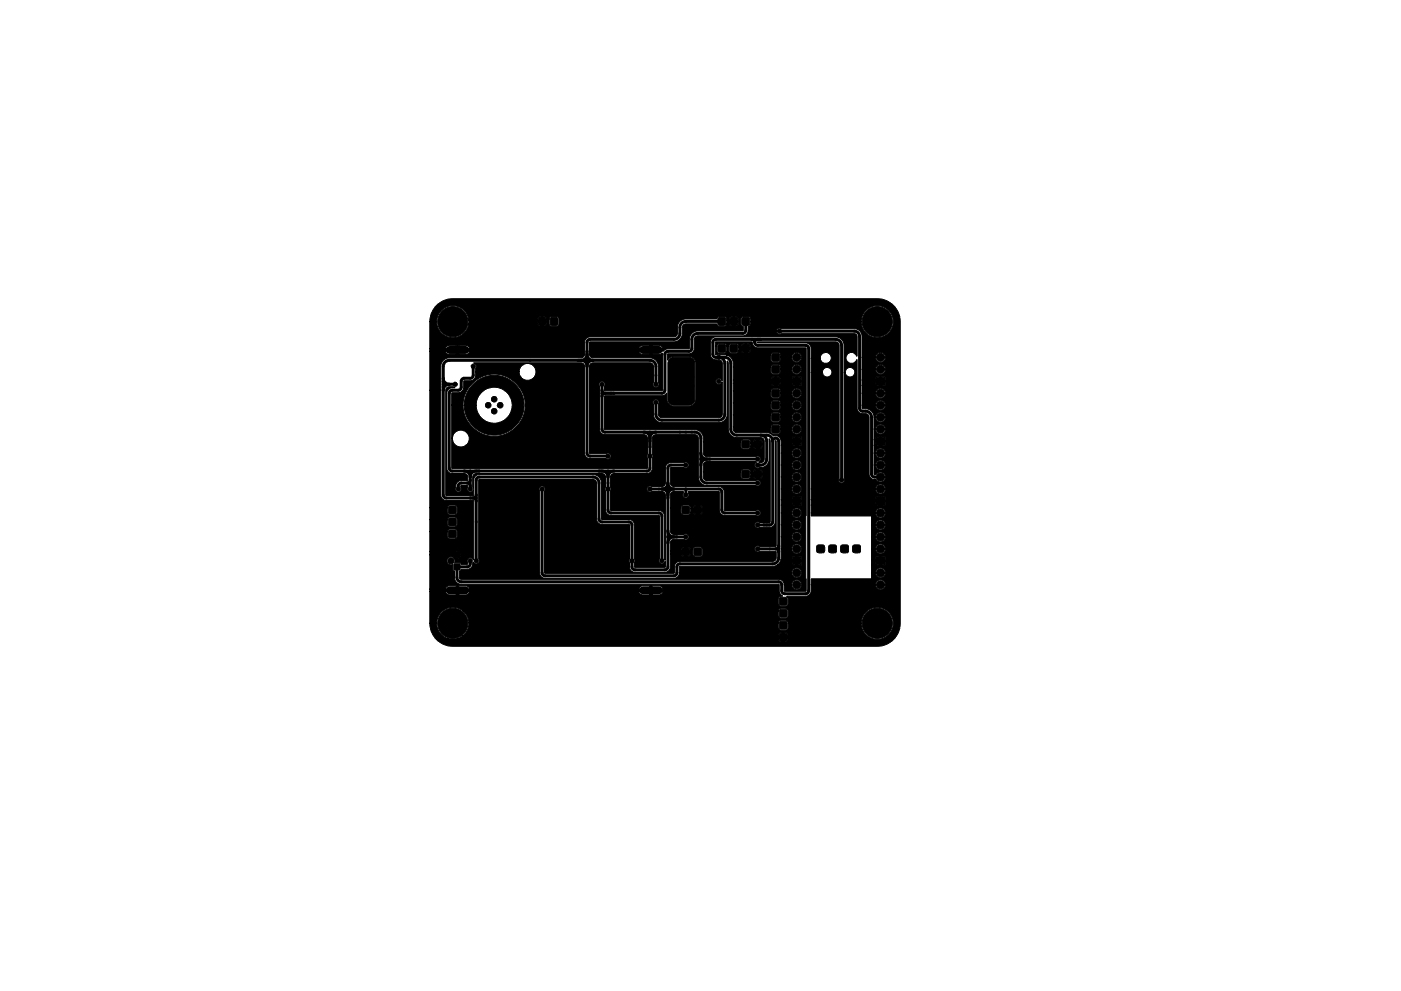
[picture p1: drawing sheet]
<svg xmlns="http://www.w3.org/2000/svg" width="297mm" height="210mm" viewBox="0 0 297 210" stroke-linecap="round" stroke-linejoin="round" font-family="sans-serif">
<g fill="#000" stroke="#000" stroke-width=".21">
<path d="M100.2 81.6a6.3 6.3 0 0 1 9.9 1.1 6.3 6.3 0 0 1-3.4 9.4 6.3 6.3 0 0 1-8.3-5.6v-.5h2.6a3.8 3.8 0 0 0 5.6 3.4 3.8 3.8 0 0 0 .3-6.6 3.8 3.8 0 0 0-5.9 2.8v.4h-2.6a6.1 6.1 0 0 1 1.2-3.6zM114.2 67.5l.3-.2 1.1 .1 .2 .4-.1 1.1-.3 .1h-1.1l-.2-.4zM116.7 67.5l.4-.2 1 .1 .2 .4-.1 1.1-.3 .1h-1.1l-.2-.4zM141.9 76.3l.8-.5h3.3a1.27 1.27 0 0 1 1.3 1.3v7.6a1.27 1.27 0 0 1-1.3 1.3h-3.1a1.27 1.27 0 0 1-1.3-1.3v-7.6zM152.3 73.2l.3-.1h1.1l.2 .4-.1 1.1-.3 .2-1.1-.1-.2-.4zM152.3 67.5l.3-.2 1.1 .1 .2 .4-.1 1.1-.3 .1h-1.1l-.2-.4zM154.8 73.2l.4-.1h1l.2 .4-.1 1.1-.3 .2-1.1-.1-.2-.4zM154.8 67.5l.4-.2 1 .1 .2 .4-.1 1.1-.3 .1h-1.1l-.2-.4zM157.3 73.2l.4-.1h1.1l.2 .4-.1 1.1-.4 .2-1.1-.1-.1-.4zM157.3 67.5l.4-.2 1.1 .1 .2 .4-.1 1.1-.4 .1h-1.1l-.1-.4zM101.5 101.8l24.3-.1a.74 .74 0 0 1 .7 .8v7.6a1.15 1.15 0 0 0 1 1.2h6v7.3l-.2 .4 .2 1.2a1.15 1.15 0 0 0 1 1.2h6.5a1.15 1.15 0 0 0 1.1-1.1v-2.7h2.3l.2 .3 .3 .2h1.1l.4-.5v-.3h-.7v.8h-.5l-.1-.8h-.6l-.1 .3h-2.3v-.8h4.3v-.2h.5v1l.4 .5h1.3l.4-.5v-1.2l-.5-.4-1.2 .1-.4 .5h-.5l-.3-.4-.4-.1v.7h-.5l-.1-.7-.5 .2-.2 .5h-2.3v-1.6a.75 .75 0 0 1 .8-.8h2.1a.65 .65 0 0 0 .9-.1 .65 .65 0 0 0 0-.8 .65 .65 0 0 0-.9-.1h-2.1a.74 .74 0 0 1-.8-.8v-4.9h2.3v1.2l.5 .3h1.2l.4-.5h.5l.4 .5h1.1l.4-.3v-.4h-.7v.7h-.5v-.7h-.7v.2h-.5v-.8h2.4v-.2l-.2-.4-.5-.1v.7h-.5v-.7h-.2l-.5 .3v.4h-.5l-.2-.5-.4-.3-1.2 .1-.3 .5h-2.3v-2.7a.75 .75 0 0 1 .8-.7h1.9v.6a.65 .65 0 0 0 .8 .8 .65 .65 0 0 0 .3-1.1l.1-.3h6.5v3.9a1.15 1.15 0 0 0 1 1.1l6.8 .1a.65 .65 0 0 0 .8-.2 .65 .65 0 0 0 0-.8 .65 .65 0 0 0-.9-.1h-6.6v-3.9a1.14 1.14 0 0 0-1.1-1.2h-9.6a.74 .74 0 0 1-.8-.7l.1-3.3h2.8a.65 .65 0 0 0 .9-.1 .65 .65 0 0 0 0-.9 .65 .65 0 0 0-.9 0h-2.8a1.16 1.16 0 0 0-1.1 1v3.3a.75 .75 0 0 1-.8 .7h-2.1a.65 .65 0 0 0-.9 .1 .65 .65 0 0 0 0 .9 .65 .65 0 0 0 .9 .1h2.2a.75 .75 0 0 1 .7 .8l-.1 13.8-.1-.3v-9.1a1.15 1.15 0 0 0-1.1-1.2h-10.3l-.1-4.1 .2-.4-.2-.5v-2.1a.74 .74 0 0 1 .8-.7h7a1.15 1.15 0 0 0 1.1-1.1v-2.2l.1-.4-.1-.4v-3.4l.3-.7 .5-.1h8.4l.4 .2 .2 .5v8.3a1.78 1.78 0 0 0 1.7 1.8h10.5a.65 .65 0 0 0 .8-.1 .65 .65 0 0 0 0-.9 .65 .65 0 0 0-.9 0h-10.4a.74 .74 0 0 1-.7-.8v-1.1h8v1.2l.5 .3h1.2l.4-.6h.5l.1 .4 .4 .2 1-.1 .4-.4v-.3h-.7v.7h-.5v-.7h-.7v.2h-.5v-.7h2.4v-.4l-.4-.3h-.3v.7h-.5v-.7l-.6 .2-.1 .5h-.5a.64 .64 0 0 0-.6-.8l-1.2 .1-.3 .5h-8v-1.6a.75 .75 0 0 1 .8-.6l10.5 .1a.68 .68 0 0 0-.3 1 .68 .68 0 0 0 1 .2 1.8 1.8 0 0 0 2-1.7v-4.4l.2 .5v17.2h-2.3a.65 .65 0 0 0-.8 .2 .65 .65 0 0 0 0 .8 .65 .65 0 0 0 .9 .1h2.1a1.15 1.15 0 0 0 1.1-1.1v-17.2l.2-.1 .1 .1v22.2l-3.6 .1a.65 .65 0 0 0-.8 .1 .65 .65 0 0 0 0 .9 .65 .65 0 0 0 .9 .1h3.4l.1 1.5a.74 .74 0 0 1-.8 .6h-19.7a1.16 1.16 0 0 0-1.1 1.1v1.4l-.2 .1-27.3-.1v-17.4a.65 .65 0 0 0-.1-.9 .65 .65 0 0 0-.9 0 .65 .65 0 0 0-.1 .9v17.3a1.15 1.15 0 0 0 1.1 1.2h27.4a1.15 1.15 0 0 0 1.1-1.1l23.9-.1a1.05 1.05 0 0 0 1.5 1 1.05 1.05 0 0 0 .2-1.8 1.05 1.05 0 0 0-1.7 .6v.2h-23.9v-1.3l.2-.1 19.6 .1 1-.3 5 .1 .1-.8-.7 .1v.7h-.5l-.1-.8-.7 .1v.6h-3.1l.5-.6 .3-.6h4.3l-.1-.7h-.6v.7h-.5l-.1-.7h-.6l-.1 .7h-2.3v-2.3h2.3a1.06 1.06 0 0 0 1.5 1 1.06 1.06 0 0 0 .2-1.8 1.06 1.06 0 0 0-1.7 .6v.2h-2.3v-2.5h2.3a1.05 1.05 0 0 0 1.5 1 1.05 1.05 0 0 0 .1-1.8 1.05 1.05 0 0 0-1.6 .7l-2.3 .1v-2.5h2.3a1.06 1.06 0 0 0 1.6 .9l.4-.7a1.06 1.06 0 0 0-.9-1.3 1.06 1.06 0 0 0-1.1 1.1h-2.3v-2.6h2.3a1.05 1.05 0 0 0 1.5 1 1.05 1.05 0 0 0 .1-1.8 1.05 1.05 0 0 0-1.6 .8h-2.3v-1.6h4.3v-.7l-.7 .1v.7h-.5l-.1-.8-.7 .1v.6h-2.3v-1.2h4.3l-.1-.7h-.6v.7h-.5l-.1-.7h-.6l-.1 .7h-2.3v-2.3h2.3a1.05 1.05 0 0 0 1.4 1.1 1.05 1.05 0 0 0 .2-1.8 1.05 1.05 0 0 0-1.6 .6v.1h-2.3v-2.5h2.3a1.06 1.06 0 0 0 1.6 .9l.4-.7a1.06 1.06 0 0 0-.9-1.2 1.06 1.06 0 0 0-1.1 1h-2.3v-2.5h2.3a1.06 1.06 0 0 0 .9 1 1.06 1.06 0 0 0 1.1-.8 1.05 1.05 0 0 0-.9-1.3 1.05 1.05 0 0 0-1.1 1.1h-2.3v-2.6h2.3a1.06 1.06 0 0 0 1.5 1 1.06 1.06 0 0 0 .2-1.8 1.06 1.06 0 0 0-1.7 .6v.2h-2.3v-1.6l4.2 .1 .1-.7h-.7v.7h-.5l-.1-.8-.7 .1v.6h-2.3v-1.2h4.3v-.6l-.7-.1v.7h-.5l-.1-.7h-.6l-.1 .7h-2.3a1.15 1.15 0 0 0-1.1-.9l-.5 .1-.5-.4-.7-.3h-6.6a.75 .75 0 0 1-.7-.7v-.5h7.9l.1 1.3 .4 .2h1.1l.5-.4v-.7l2.4 .1a1.05 1.05 0 0 0 1.5 .9 1.05 1.05 0 0 0 .2-1.8 1.05 1.05 0 0 0-1.7 .6v.2h-2.4v-.6l-.5-.4h-1.2l-.4 .6h-7.9v-2.6h7.9l.1 1.2 .5 .4 1.3-.2 .2-.4v-.5h2.4a1.06 1.06 0 0 0 1.5 1 1.06 1.06 0 0 0 .2-1.8 1.06 1.06 0 0 0-1.7 .6v.2h-2.4v-.7l-.5-.3h-1.2l-.4 .5h-7.9v-2.5h7.9l.1 1.1 .5 .4 1.3-.1 .2-.4v-.5h2.4a1.05 1.05 0 0 0 1.4 1 1.05 1.05 0 0 0 .2-1.8 1.05 1.05 0 0 0-1.6 .7l-2.4 .1v-.7l-.5-.4-1.2 .1-.4 .5h-7.9v-2.6h7.9l.1 1.2 .5 .4 1.3-.1 .2-.4v-.6h2.4a1.06 1.06 0 0 0 1.5 1 1.06 1.06 0 0 0 .2-1.8 1.06 1.06 0 0 0-1.7 .6v.2h-2.4v-.6l-.5-.4h-1.2l-.4 .5h-7.9v-1.5h8l.1 .3 .4 .2 1.2-.1 4.6 .1 .1-.1v-.7l-.7 .1v.7h-.5l-.1-.8-.7 .1v.6h-2.7l.2-.6-.7-.1v.8h-.5v-.8h-.7v.3h-8v-.8h14.4l-.1-.7h-.6v.7h-.5l-.1-.7h-.6l-.1 .7h-2.5v-.4l-.5-.3h-.2v.7h-.5v-.7l-.6 .2-.1 .5h-8v-2.7h7.9l.1 1.1 .5 .4 1.3-.1 .2-.4v-.6l2.4 .1a1.06 1.06 0 0 0 1.5 .9 1.06 1.06 0 0 0 .2-1.8 1.06 1.06 0 0 0-1.7 .6v.2h-2.4v-.6l-.5-.4h-1.2l-.4 .6h-7.9v-.8a1.78 1.78 0 0 0-1.5-1.8h9.4l.1 1.2 .5 .4 1.3-.2 .2-.4v-.5h2.4a1.06 1.06 0 0 0 1.6 .9l.4-.7a1.06 1.06 0 0 0-.9-1.2 1.06 1.06 0 0 0-1.1 1h-2.4v-.7l-.5-.3h-1.2l-.4 .5-11.7-.1-.1-1.8h.4v1.2l.5 .4 1.3-.2 .3-.4v-1h.4l.1 1.2 .5 .4 1.2-.1 .3-.5h.5l.5 .5h1.1l.2-.2 .2-.3v-.2h-.7v.7h-.5v-.7h-.7l-.1 .2h-.5v-.8l2.5 .1-.1-.5-.3-.3h-.3v.7h-.5l-.1-.7-.5 .2-.2 .5h-.5l-.1-.5-.4-.2h-1.2l-.4 .5h-.4l-.1-.3-.4-.2h-1.1l-.4 .2-.1 .3h-.4l.1-.9h7.6l.2 .1a1.17 1.17 0 0 0 1 1.2l10.4 .1v51.5h-4.6v-1.3h1.6a1.05 1.05 0 0 0 1.5 .9 1.05 1.05 0 0 0 .2-1.8 1.05 1.05 0 0 0-1.7 .7v.2h-1.6l-.1-.2a1.15 1.15 0 0 0-1-1h-67.6l-.2-.3v-1.5h.3l.1-.3h1.3a1.15 1.15 0 0 0 1.1-1.1v-.3l.2-.1a.65 .65 0 0 0 .9 .3 .65 .65 0 0 0 .2-.9zM163.7 75.1l.3-.1h1.1l.2 .4-.1 1.1-.3 .2-1.1-.1-.2-.4z"/>
<path d="M163.7 77.7l.3-.2 1.1 .1 .2 .3-.1 1.1-.3 .2-1.1-.1-.2-.3zM92.6 64.8a4.9 4.9 0 0 1 3.4-1.4h90.3a4.9 4.9 0 0 1 4.6 4.8v64.1a4.9 4.9 0 0 1-4.9 4.8h-90.3a4.8 4.8 0 0 1-2.8-1.1l-.4-.3h72.6l.4 .5h1l.5-.3v-.4l-.7-.1v.8h-.5v-.8h-.7v.3h-72.6l-.2-.3a4.9 4.9 0 0 1-1.2-3.1l1.5-.1a3.4 3.4 0 0 0 1.9 3.1 3.4 3.4 0 0 0 3.6-.4h68.9v-.2l-.2-.4-.5-.1v.7h-.5v-.7h-.2l-.5 .3v.4h-66.9a3.4 3.4 0 0 0 1.2-2.7h65.6v1.1l.6 .4 1.3-.1 .2-.4v-1h15.5a3.4 3.4 0 0 0 5 3.1 3.4 3.4 0 0 0 .3-5.9 3.4 3.4 0 0 0-5.3 2.5v.3h-15.5l-.1-.4-.5-.2h-1.1l-.4 .6h-65.6l-.3-1.4-.9-1.2h66.8v1.2l.6 .4 1.3-.2 .2-.4v-1l-.1-.3-.5-.2h-1.1l-.4 .5h-66.8l-.7-.4a3.4 3.4 0 0 0-4.9 3h-1.5v-6.7h3.3l.3 .5 .5 .2h3.6l.6-.3 .2-.4h35.8l.3 .5 .5 .2h3.5l.5-.1 .4-.6h-2.3v.7h-.6v-.7h-40.4v.7h-.6v-.7h-5.6v-.5h49.5l-.3-.5-.5-.2h-1.5v.7h-.6v-.7h-1.6l-.5 .3-.2 .4h-35.8l-.3-.5-.5-.2h-1.5v.7h-.6v-.7h-1.4l-.5 .1-.4 .6h-3.3v-7.3h5l.1 .4 .3-.4h.7l.4 .4 .1-.4-.1-.3-.4 .3h-.7l-.3-.3-.1 .3h-5v-.7h5.4l.4 .4 .3-.4h-6.1v-4.2h3.7l.1 1.2 .5 .3h1.2l.3-.5v-1.2l-.5-.4-1.2 .1-.4 .5h-3.7v-2.5h3.7l.1 1.1 .5 .4 1.2-.1 .3-.5v-1.1l-.5-.4h-1.2l-.4 .6h-3.7v-2.6h3.7l.1 1.2 .5 .3h1.2l.3-.5v-1.2l-.5-.3h-1.2l-.4 .5h-3.7v-24.9h2.4v22.2a1.15 1.15 0 0 0 1 1.2h5.9v12.4l-.1 .1a.65 .65 0 0 0-1-.3 .65 .65 0 0 0-.1 1l-.2 .3h-1.2l-.2-.3h-1.1l-.1-.6-.2-.4h1l-.3-.3-.4 .3h-.3a.88 .88 0 0 0-1.1 0 .88 .88 0 0 0-.2 1.1 .88 .88 0 0 0 1.1 .3v1.2l.4 .2v1.3a1.43 1.43 0 0 0 1.3 1.5h67.4h.1v1.3a1.19 1.19 0 0 0 .7 1.1l-.7 .2-.2 .4v1.2l.5 .4h1.1l.4-.2 .1-1.3-.3-.6h4a1.15 1.15 0 0 0 1.2-1.1v-1.3h13.6a1.05 1.05 0 0 0 1.5 .9 1.05 1.05 0 0 0 .2-1.8 1.05 1.05 0 0 0-1.6 .7l-.1 .2h-13.6v-1.3h12.8v-1.3h.8a1.05 1.05 0 0 0 1.6 1 1.05 1.05 0 0 0 .1-1.8 1.05 1.05 0 0 0-1.6 .6l-.1 .2h-.8v-1.6l2.8 .1 .1-.7h-.8v.7h-.5v-.8l-.7 .1v.6h-.9v-1.2h2.9v-.6l-.8-.1v.7h-.5v-.7h-.6l-.1 .7h-.9v-2.3l.8 .1a1.05 1.05 0 0 0 1.6 .9 1.05 1.05 0 0 0 .1-1.8 1.05 1.05 0 0 0-1.6 .6l-.1 .2h-.8v-2.5h.8a1.05 1.05 0 0 0 1.5 1 1.05 1.05 0 0 0 .2-1.8 1.05 1.05 0 0 0-1.7 .7l-.8 .1v-2.5h.8a1.06 1.06 0 0 0 1.7 .9l.4-.7a1.06 1.06 0 0 0-.9-1.3 1.06 1.06 0 0 0-1.2 1.1h-.8v-1.9h-12.8v-.7h13.6a1.05 1.05 0 0 0 1.6 1 1.05 1.05 0 0 0 .1-1.8 1.05 1.05 0 0 0-1.7 .8h-13.6v-1.6h13.7l.1 .1h1.7l.2-.1v-.7l-.8 .1v.7h-.5v-.8l-.7 .1v.6h-13.7v-1.2h15.7l-.2-.7h-.6v.7h-.5v-.7h-.6l-.1 .7h-13.7v-2.3h13.6a1.05 1.05 0 0 0 1.5 1.1 1.05 1.05 0 0 0 .2-1.8 1.05 1.05 0 0 0-1.7 .6v.1h-13.6v-24.7h2.4a1.01 1.01 0 0 0 1.5 .9 1.01 1.01 0 0 0 .1-1.8 1.01 1.01 0 0 0-1.6 .7v.2h-2.4v-3h1.9a1.15 1.15 0 0 0 1.8 1 1.15 1.15 0 0 0 0-2 1.15 1.15 0 0 0-1.8 .9v.1h-1.9v-2.1a1.15 1.15 0 0 0-1.1-1.1h-10.2l-.2-.2 .2-.1h16.6a.75 .75 0 0 1 .6 .8l-.1 28.3a.65 .65 0 0 0 .3 .8 .65 .65 0 0 0 .8-.1l.2-.5-.1-.4v-22.4h.2a1.01 1.01 0 0 0 1.5 .9 1.01 1.01 0 0 0 .1-1.8 1.01 1.01 0 0 0-1.6 .7v.2h-.2v-5.7a1.78 1.78 0 0 0-1.8-1.8h-25.4a1.15 1.15 0 0 0-1.2 1.1v2.5a1.15 1.15 0 0 0 1 1.2l1.1 .1 .4 .4v4a.82 .82 0 0 0-.9-.5 .65 .65 0 0 0-.2 1.1 .65 .65 0 0 0 1-.3h.2l-.1 6.9a.74 .74 0 0 1-.7 .6h-12.1a.75 .75 0 0 1-.7-.7v-2.2a.65 .65 0 0 0-.1-.8 .65 .65 0 0 0-.9 0 .65 .65 0 0 0-.1 .8v2.1a1.78 1.78 0 0 0 1.8 1.9h12.1a1.78 1.78 0 0 0 1.8-1.7v-11.4l.2 .5v13.9a1.78 1.78 0 0 0 1.7 1.8h5.2l.4 .2 .3 .6v3.8a.75 .75 0 0 1-.7 .8l-.3-.1-.1-.1a.65 .65 0 0 0 .3-1 .65 .65 0 0 0-1-.1h-10.4a.74 .74 0 0 1-.7-.8v-2.4h8v1.2l.5 .4 1.2-.1 .4-.5h.5l.4 .5h1.1l.4-.3v-.4h-.7v.7h-.5v-.7h-.7v.2h-.5v-.7h2.4v-.2l-.2-.5h-.5v.7h-.5v-.7h-.2l-.5 .2v.5h-.5l-.2-.6-.4-.2h-1.2l-.3 .5h-8v-.7a1.78 1.78 0 0 0-1.7-1.8l-19.2-.1v-7.1h12.1l.6-.2 .4-.4 .2 1.8 .3 .5 .6 .4 3.7 .1 .9-.4 .4-.6 .1-.5v-7.6l-.2-.8-.5-.5-.7-.2h-3.5l-1.1 .7 .1-1.2h4.5a1.15 1.15 0 0 0 1.1-1.1v-2a.74 .74 0 0 1 .8-.7h9.5a1.15 1.15 0 0 0 1.1-1h6v.1a.66 .66 0 0 0 1.1 .4h15.6l.3 .2 .1 .3-.1 4.3a1.16 1.16 0 0 0-1.8-.6 1.16 1.16 0 0 0 .1 1.9 1.16 1.16 0 0 0 1.7-.6l.1 10.3a1.16 1.16 0 0 0 1 1.1l.8 .1a.74 .74 0 0 1 .8 .7v12a1.15 1.15 0 0 0 1 1.2l.5 .1a1.06 1.06 0 0 0 1.6 .2 1.06 1.06 0 0 0-.1-1.7 1.06 1.06 0 0 0-1.6 .4h-.3l-.1-.2v-1.8h.3a1.06 1.06 0 0 0 1 1 1.06 1.06 0 0 0 1.1-.8 1.05 1.05 0 0 0-.9-1.3 1.05 1.05 0 0 0-1.2 1.1h-.3v-2.6h.3a1.06 1.06 0 0 0 1.6 1 1.06 1.06 0 0 0 .1-1.8 1.06 1.06 0 0 0-1.6 .6l-.1 .2h-.3v-1.6l2.3 .1 .1-.7h-.8v.7h-.5v-.8l-.7 .1v.6h-.4v-1.2h2.4v-.6l-.8-.1v.7h-.5v-.7h-.6l-.1 .7h-.4v-2.3l.3 .1a1.05 1.05 0 0 0 1.6 .9 1.05 1.05 0 0 0 .1-1.8 1.05 1.05 0 0 0-1.6 .6l-.1 .2h-.3v-2.5h.3a1.05 1.05 0 0 0 1.6 1 1.05 1.05 0 0 0 .1-1.8 1.05 1.05 0 0 0-1.6 .6l-.1 .2h-.3v-.2a1.79 1.79 0 0 0-1.7-1.6h-.8v-.7h2.8a1.05 1.05 0 0 0 1.5 1 1.05 1.05 0 0 0 .2-1.8 1.05 1.05 0 0 0-1.7 .7l-2.8 .1v-2.6h2.8a1.06 1.06 0 0 0 1.5 1 1.06 1.06 0 0 0 .2-1.8 1.06 1.06 0 0 0-1.6 .6l-.1 .2h-2.8v-1.6h4.9v-.7l-.8 .1v.7h-.5v-.8l-.7 .1v.6h-2.9v-1.2h4.9l-.2-.7h-.6v.7h-.5v-.7h-.6l-.1 .7h-2.9v-2.3l2.8 .1a1.06 1.06 0 0 0 1.6 .9 1.06 1.06 0 0 0 .1-1.8 1.06 1.06 0 0 0-1.6 .6l-.1 .2h-2.8v-2.5h2.8a1.05 1.05 0 0 0 1.6 1 1.05 1.05 0 0 0 .1-1.8 1.05 1.05 0 0 0-1.7 .8h-2.8v-4.4a1.62 1.62 0 0 0-1.6-1.7h-15.6a.65 .65 0 0 0-1 .4v.2h-6v-1l.5-.4 .1-.7h23.4a3.4 3.4 0 0 0 5 3.1 3.4 3.4 0 0 0 .3-5.9 3.4 3.4 0 0 0-5.3 2.5v.3h-23.4v-.5l-.3-.4-1.3-.2-.3 .2-.2 .4v1.2l.5 .4-.1 .9h-9.5a1.78 1.78 0 0 0-1.8 1.7l-.1 2.1h-4.5l-.6 .2-.4 .3h-2.3v.7h1.5l.7-.2-.1 7.9h-12.2v-1a.65 .65 0 0 0-.2-.9 .65 .65 0 0 0-.8 .1 .65 .65 0 0 0-.1 .8v9.2a1.17 1.17 0 0 0 1 1.1h8.4l.4 .1 .4 .7v3.4l-.2 .4 .2 .4-.1 2.2h-41.3l-.1-6.4h.1a1.78 1.78 0 0 0 2.6 1.6 1.78 1.78 0 0 0 .3-3 1.78 1.78 0 0 0-2.9 1.1v.3h-.1v-7h2.4l.1 1.4 .4 1 .4 .9 .9 1.2 1.9 1.4 1.4 .5 1 .2 1.5-.1 1-.2 .9-.4 1.2-.8 1.5-1.8 .7-1.3 .2-1 .1-1.5-.2-1-.3-1-.7-1.3-1.7-1.6-1-.6-1.2-.5-1-.1h-1.5l-1 .3-1.4 .6-1.4 1.2-.9 1.1-.7 1.8-.2 1.6h-2.4v-2.6l1.4-.1a1.15 1.15 0 0 0 1.1-1.1v-1.4h1.4a1.15 1.15 0 0 0 1.1-1.1v-.8h9.3l.2 .8a1.78 1.78 0 0 0 2.6 .6 1.78 1.78 0 0 0-.2-3 1.78 1.78 0 0 0-2.6 1.6h-9.3v-.8a.72 .72 0 0 0-.4-1.1h22.8a.75 .75 0 0 1 .7 .7v18.4a1.15 1.15 0 0 0 1.1 1.2h3.5l.4 .1a.65 .65 0 0 0 .6-.8 .65 .65 0 0 0-1-.4h-3.5v-18.5a.75 .75 0 0 1 .8-.7h12.3l.4 .6v3.6a.65 .65 0 0 0 .6 1 .65 .65 0 0 0 .5-1.1v-3.4a1.78 1.78 0 0 0-1.7-1.8h-12.2a.75 .75 0 0 1-.7-.8v-.6h10.4l.3 .5 .4 .2h1.6v-.7h-12.7v-.5h15.6l-.3-.5-.6-.2h-1.4v.7h-.6v-.7h-1.4l-.5 .1-.4 .6h-10.4l.1-1.5h17.7a1.78 1.78 0 0 0 1.9-1.7v-1.5a.75 .75 0 0 1 .7-.6h6.5l.3 .4 .3 .1h1.2l.4-.5h.5l.2 .3 .3 .2h1l.4-.4v-.3l-.7-.1v.8h-.5v-.7l-.7-.1v.3h-.5v-.8h2.4v-.4l-.4-.3h-.3v.7h-.5v-.7l-.5 .2-.2 .5h-.5a.64 .64 0 0 0-.6-.8l-1.1 .1-.5 .5h-6.4a1.77 1.77 0 0 0-1.9 1.8v1.5l-.6 .5h-17.9a1.16 1.16 0 0 0-1.2 1.1v2.6a.75 .75 0 0 1-.7 .7h-27.9a1.78 1.78 0 0 0-1.8 1.7v5.2h-2.4v-8.3h3.3l.3 .5 .6 .2h3.5l.6-.3 .2-.4h-2.3v.7h-.6v-.7h-5.6v-.5h8.5l-.3-.5-.6-.2h-1.4v.7h-.6v-.7h-1.4l-.5 .1-.4 .6h-3.3v-5.8h1.5v.4a3.4 3.4 0 0 0 3.4 3.1 3.4 3.4 0 0 0 3.4-3h14.6l.4 .5h1l.4-.3 .1-.4h-.7v.7h-.5v-.8h-.7v.3h-14.6v-.8h16.5v-.2h.5v1l.4 .5h1.3l.4-.5v-1.2l-.5-.4-1.2 .1-.4 .5h-.5l-.3-.4-.4-.1v.7h-.5v-.7l-.6 .2-.1 .5h-14.6a3.4 3.4 0 0 0-3.6-3 3.4 3.4 0 0 0-3.2 3.3h-1.5v-.4a4.9 4.9 0 0 1 1.5-3zM94.7 82.3l.6-.3h.8l.3 .2-.5 .1a1.16 1.16 0 0 0-1.2 1v16a1.15 1.15 0 0 0 1.1 1.2h2.6a.75 .75 0 0 1 .8 .7l-.1 .7-1.3 .1a1.16 1.16 0 0 0-1.2 1v.2a.77 .77 0 0 0-.1 .8 .77 .77 0 0 0 .7 .4 .66 .66 0 0 0 .5-1.1l.1-.3h1.3l.1 .2a.77 .77 0 0 0-.1 .8 .77 .77 0 0 0 .7 .4l.6-.5v1.2h-5.9v-22.3zM157.3 93.6l.4-.2 1.1 .1 .2 .3-.1 1.1-.4 .2-1.1-.1-.1-.3zM159.9 93.6l.3-.2 1.1 .1 .2 .3-.1 1.1-.3 .2-1.1-.1-.2-.3zM163.7 80.2l.3-.2 1.1 .1 .2 .4-.1 1.1-.3 .1h-1.1l-.2-.4zM163.7 82.8l.3-.2 1.1 .1 .2 .3-.1 1.1-.3 .2-1.1-.1-.2-.3zM163.7 85.3l.3-.2 1.1 .1 .2 .3-.1 1.1-.3 .2-1.1-.1-.2-.3zM163.7 87.8l.3-.1h1.1l.2 .4-.1 1.1-.3 .2-1.1-.1-.2-.4zM163.7 90.4l.3-.2 1.1 .1 .2 .3-.1 1.1-.3 .2-1.1-.1-.2-.3zM168.1 80h1.7v1.7h-1.7zM168.1 92.7h1.7v1.7h-1.7z"/>
<path d="M185.8 92.7h1.7v1.7h-1.7zM185.8 80h1.7v1.7h-1.7zM95.1 107.5l.4-.2 1.1 .1 .1 .4v1.1l-.4 .1h-1.1l-.2-.4zM95.1 110.1l.4-.2 1.1 .1 .1 .3v1.1l-.4 .2-1.1-.1-.2-.3zM95.1 112.6l.4-.2 1.1 .1 .1 .4v1.1l-.4 .1-1.1-.1-.2-.3zM100.4 100.7l.6-.2h26.6a.75 .75 0 0 1 .8 .7v2.1l-.1 .4 .1 .5v4a1.15 1.15 0 0 0 1 1.1l10.4 .1-.1 9.3a.65 .65 0 0 0 .3 .8 .65 .65 0 0 0 .8-.1l.3-.3-.1 1.3-6.5-.1 .1-1.3-.1-.4v-7.2a1.14 1.14 0 0 0-1-1.2h-6v-7.7a1.78 1.78 0 0 0-1.7-1.8h-24.2a1.16 1.16 0 0 0-1.1 1.1l-.1 1.8-.2-.3v-2zM144.6 107.5l.4-.2 1.1 .1 .2 .4-.1 1.1-.4 .1h-1.1l-.1-.4zM144.6 116.4l.4-.2 1.1 .1 .2 .4-.1 1.1-.4 .1h-1.1l-.1-.4zM147.2 107.5l.3-.2 1.1 .1 .2 .4-.1 1.1-.3 .1h-1.1l-.2-.4zM147.2 116.4l.3-.2 1.1 .1 .2 .4-.1 1.1-.3 .1h-1.1l-.2-.4zM157.3 99.9l.4-.2 1.1 .1 .2 .4-.1 1.1-.4 .1-1.1-.1-.1-.3zM159.9 99.9l.3-.2 1.1 .1 .2 .4-.1 1.1-.3 .1-1.1-.1-.2-.3z"/>
<path d="M168.1 105.4h1.7v1.7h-1.7zM168.1 118.1h1.7v1.7h-1.7zM173.2 115.8l.4-.2 1.1 .1 .1 .3v1.1l-.4 .2-1.1-.1-.2-.3zM175.8 115.8l.3-.2 1.1 .1 .2 .3-.1 1.1-.3 .2-1.1-.1-.2-.3zM178.3 115.8l.3-.2 1.1 .1 .2 .3-.1 1.1-.3 .2-1.1-.1-.2-.3zM180.8 115.8l.4-.2 1.1 .1 .2 .3-.1 1.1-.4 .2-1.1-.1-.1-.3zM185.8 118.1h1.7v1.7h-1.7zM185.8 105.4h1.7v1.7h-1.7zM96.2 119.6h1.3v1.3h-1.3zM165.3 126.9l.3-.2 1.1 .1 .2 .3-.1 1.1-.3 .2-1.1-.1-.2-.3zM165.3 129.4l.3-.1h1.1l.2 .4-.1 1.1-.3 .2-1.1-.1-.2-.4zM165.3 132l.3-.2 1.1 .1 .2 .3-.1 1.1-.3 .2-1.1-.1-.2-.3z"/>
<path d="M165.3 134.5l.3-.2 1.1 .1 .2 .4-.1 1.1-.3 .1h-1.1l-.2-.4z"/>
<circle cx="93.6" cy="68.2" r=".4"/>
<circle cx="94.3" cy="66.6" r=".4"/>
<circle cx="94.3" cy="69.9" r=".4"/>
<circle cx="96" cy="68.2" r="3.2"/>
<circle cx="96" cy="70.6" r=".4"/>
<circle cx="96" cy="65.8" r=".4"/>
<circle cx="97.7" cy="66.6" r=".4"/>
<circle cx="97.7" cy="69.9" r=".4"/>
<circle cx="98.4" cy="68.2" r=".4"/>
<circle cx="100.3" cy="77.7" r=".44"/>
<circle cx="142.9" cy="76.8" r=".44"/>
<circle cx="142.9" cy="79.9" r=".44"/>
<circle cx="144.1" cy="76.8" r=".44"/>
<circle cx="144.1" cy="79.9" r=".44"/>
<circle cx="145.4" cy="76.8" r=".44"/>
<circle cx="145.4" cy="79.9" r=".44"/>
<circle cx="146.7" cy="76.8" r=".44"/>
<circle cx="146.7" cy="79.9" r=".44"/>
<circle cx="149.5" cy="79.9" r=".44"/>
<circle cx="152.4" cy="78.4" r=".44"/>
<circle cx="152.4" cy="75.8" r=".44"/>
<circle cx="152.4" cy="77.1" r=".44"/>
<circle cx="163.7" cy="70.3" r=".44"/>
<circle cx="165.3" cy="70.3" r=".44"/>
<circle cx="168.9" cy="75.8" r=".85"/>
<circle cx="168.9" cy="78.4" r=".85"/>
<circle cx="183.6" cy="68.2" r=".4"/>
<circle cx="184.3" cy="66.6" r=".4"/>
<circle cx="184.3" cy="69.9" r=".4"/>
<circle cx="186" cy="68.2" r="3.2"/>
<circle cx="186" cy="70.6" r=".4"/>
<circle cx="186" cy="65.8" r=".4"/>
<circle cx="186.7" cy="78.4" r=".85"/>
<circle cx="186.7" cy="75.8" r=".85"/>
<circle cx="187.7" cy="66.6" r=".4"/>
<circle cx="187.7" cy="69.9" r=".4"/>
<circle cx="188.4" cy="68.2" r=".4"/>
<circle cx="96.5" cy="81.5" r=".44"/>
<circle cx="102.2" cy="96.8" r=".44"/>
<circle cx="103.5" cy="86" r=".6"/>
<circle cx="104.8" cy="87.2" r=".6"/>
<circle cx="104.8" cy="84.7" r=".6"/>
<circle cx="106" cy="86" r=".6"/>
<circle cx="111.8" cy="86" r=".44"/>
<circle cx="127.6" cy="81.5" r=".44"/>
<circle cx="128.9" cy="81.5" r=".4"/>
<circle cx="128.9" cy="96.8" r=".44"/>
<circle cx="130.2" cy="96.8" r=".4"/>
<circle cx="131.4" cy="93.6" r=".44"/>
<circle cx="132.7" cy="93.6" r=".44"/>
<circle cx="134" cy="93.6" r=".44"/>
<circle cx="135.3" cy="93.6" r=".44"/>
<circle cx="136.5" cy="96.8" r=".44"/>
<circle cx="137.8" cy="96.8" r=".44"/>
<circle cx="137.8" cy="89.8" r=".44"/>
<circle cx="137.8" cy="81.5" r=".44"/>
<circle cx="139.1" cy="85.3" r=".44"/>
<circle cx="139.1" cy="81.5" r=".44"/>
<circle cx="142.9" cy="81.8" r=".44"/>
<circle cx="142.9" cy="85" r=".44"/>
<circle cx="144.1" cy="85" r=".44"/>
<circle cx="144.1" cy="81.8" r=".44"/>
<circle cx="145.4" cy="97.4" r=".44"/>
<circle cx="145.4" cy="85" r=".44"/>
<circle cx="145.4" cy="98.7" r=".44"/>
<circle cx="145.4" cy="99.9" r=".44"/>
<circle cx="145.4" cy="81.8" r=".44"/>
<circle cx="146.7" cy="85" r=".44"/>
<circle cx="146.7" cy="81.8" r=".44"/>
<circle cx="149.5" cy="84.9" r=".44"/>
<circle cx="152.4" cy="96.1" r=".44"/>
<circle cx="152.4" cy="83.4" r=".44"/>
<circle cx="152.4" cy="80.9" r=".44"/>
<circle cx="152.4" cy="82.2" r=".44"/>
<circle cx="160.7" cy="97.4" r=".44"/>
<circle cx="160.7" cy="96.1" r=".44"/>
<circle cx="160.7" cy="98.7" r=".44"/>
<circle cx="168.9" cy="98.7" r=".85"/>
<circle cx="168.9" cy="91.1" r=".85"/>
<circle cx="168.9" cy="83.4" r=".85"/>
<circle cx="168.9" cy="86" r=".85"/>
<circle cx="168.9" cy="96.1" r=".85"/>
<circle cx="168.9" cy="88.5" r=".85"/>
<circle cx="186.7" cy="96.1" r=".85"/>
<circle cx="186.7" cy="88.5" r=".85"/>
<circle cx="186.7" cy="83.4" r=".85"/>
<circle cx="186.7" cy="98.7" r=".85"/>
<circle cx="186.7" cy="91.1" r=".85"/>
<circle cx="186.7" cy="86" r=".85"/>
<circle cx="95.6" cy="119" r=".65"/>
<circle cx="96.9" cy="117.7" r=".65"/>
<circle cx="97.2" cy="103.8" r=".44"/>
<circle cx="98.4" cy="103.8" r=".44"/>
<circle cx="99.7" cy="115.5" r=".44"/>
<circle cx="99.7" cy="119" r=".44"/>
<circle cx="99.7" cy="103.8" r=".44"/>
<circle cx="101" cy="119" r=".44"/>
<circle cx="102.2" cy="106.9" r=".44"/>
<circle cx="102.2" cy="119" r=".44"/>
<circle cx="104.8" cy="119" r=".44"/>
<circle cx="114.9" cy="103.8" r=".44"/>
<circle cx="116.2" cy="103.8" r=".44"/>
<circle cx="117.5" cy="119" r=".44"/>
<circle cx="121.3" cy="119" r=".44"/>
<circle cx="121.3" cy="103.8" r=".44"/>
<circle cx="122.6" cy="115.2" r=".44"/>
<circle cx="122.6" cy="119" r=".44"/>
<circle cx="123.8" cy="119" r=".44"/>
<circle cx="125.1" cy="115.2" r=".44"/>
<circle cx="128.9" cy="103.8" r=".44"/>
<circle cx="130.2" cy="103.8" r=".44"/>
<circle cx="132.7" cy="119" r=".44"/>
<circle cx="134" cy="119" r=".44"/>
<circle cx="136.5" cy="119" r=".44"/>
<circle cx="136.5" cy="103.8" r=".44"/>
<circle cx="137.8" cy="107.6" r=".44"/>
<circle cx="137.8" cy="103.8" r=".44"/>
<circle cx="139.1" cy="119" r=".44"/>
<circle cx="140.3" cy="119" r=".44"/>
<circle cx="145.4" cy="115.2" r=".44"/>
<circle cx="145.4" cy="105" r=".44"/>
<circle cx="145.4" cy="113.9" r=".44"/>
<circle cx="145.4" cy="106.3" r=".44"/>
<circle cx="149.2" cy="105" r=".44"/>
<circle cx="152.4" cy="111.4" r=".44"/>
<circle cx="152.4" cy="113.9" r=".44"/>
<circle cx="160.7" cy="108.8" r=".44"/>
<circle cx="160.7" cy="102.5" r=".44"/>
<circle cx="160.7" cy="111.4" r=".44"/>
<circle cx="160.7" cy="117.7" r=".44"/>
<circle cx="160.7" cy="112.6" r=".44"/>
<circle cx="160.7" cy="116.5" r=".44"/>
<circle cx="160.7" cy="103.8" r=".44"/>
<circle cx="168.9" cy="116.5" r=".85"/>
<circle cx="168.9" cy="108.8" r=".85"/>
<circle cx="168.9" cy="111.4" r=".85"/>
<circle cx="168.9" cy="113.9" r=".85"/>
<circle cx="168.9" cy="103.8" r=".85"/>
<circle cx="168.9" cy="101.2" r=".85"/>
<circle cx="175.9" cy="105" r=".44"/>
<circle cx="178.4" cy="101.8" r=".44"/>
<circle cx="179.7" cy="101.8" r=".44"/>
<circle cx="186.7" cy="101.2" r=".85"/>
<circle cx="186.7" cy="111.4" r=".85"/>
<circle cx="186.7" cy="108.8" r=".85"/>
<circle cx="186.7" cy="103.8" r=".85"/>
<circle cx="186.7" cy="116.5" r=".85"/>
<circle cx="186.7" cy="113.9" r=".85"/>
<circle cx="93.6" cy="132.2" r=".4"/>
<circle cx="94.3" cy="133.9" r=".4"/>
<circle cx="94.3" cy="130.6" r=".4"/>
<circle cx="96" cy="132.2" r="3.2"/>
<circle cx="96" cy="129.8" r=".4"/>
<circle cx="96" cy="134.6" r=".4"/>
<circle cx="97.7" cy="133.9" r=".4"/>
<circle cx="97.7" cy="130.6" r=".4"/>
<circle cx="98.4" cy="132.2" r=".4"/>
<circle cx="148.6" cy="121.5" r=".44"/>
<circle cx="168.9" cy="124.1" r=".85"/>
<circle cx="168.9" cy="121.5" r=".85"/>
<circle cx="183.6" cy="132.2" r=".4"/>
<circle cx="184.3" cy="133.9" r=".4"/>
<circle cx="184.3" cy="130.6" r=".4"/>
<circle cx="186" cy="132.2" r="3.2"/>
<circle cx="186" cy="129.8" r=".4"/>
<circle cx="186" cy="134.6" r=".4"/>
<circle cx="186.7" cy="124.1" r=".85"/>
<circle cx="186.7" cy="121.5" r=".85"/>
<circle cx="187.7" cy="133.9" r=".4"/>
<circle cx="187.7" cy="130.6" r=".4"/>
<circle cx="188.4" cy="132.2" r=".4"/>
</g>
<path d="M95.4 74.2h3.3M136.3 74.2h3.3M95.4 125.2h3.3M136.3 125.2h3.3" fill="none" stroke="#000" stroke-width="1.7"/>
<g fill="none" stroke="#000" stroke-width=".63">
<path d="M100.3 77.7v2l-.1 .3-.4 .2-1.7 .2-.3 .4v1.4l-.2 .4-.4 .2h-1.5l-.4 .5-.1 16 .2 .4 .3 .2h41.6l.3-.1 .2-.4v-7.7M123.2 76.4a1.27 1.27 0 0 0 1.3-1.2 1.27 1.27 0 0 0 1.2 1.2 1.27 1.27 0 0 0-1.2 1.3 1.27 1.27 0 0 0-1.3-1.3zM152.4 75.8a1.27 1.27 0 0 1 1.3 1.3v10.8a1.27 1.27 0 0 1-1.3 1.2h-12.1a1.27 1.27 0 0 1-1.2-1.2v-2.6M153 68.2h-7.6a1.27 1.27 0 0 0-1.3 1.3v1.2a1.27 1.27 0 0 1-1.2 1.3h-17.8l-.6 .3v23.9l.1 .4 .4 .2h3.9M158.1 68.2v2l-.5 .5h-9.6a1.27 1.27 0 0 0-1.3 1.3v2l-.4 .5h-4.8l-.4 .4-.1 8-.3 .4-13.1 .1M159.4 72l.4 .2 .2 .4M160 72.6l.2 .5 .4 .2h10.3l.4 .2 .1 .3v51.5l-.2 .5-.4 .2-4.6-.1-.4-.4-.1-1.7-.6-.4h-67.3a.91 .91 0 0 1-.9-.9v-2.2l2.4-.1 .4-.4v-.8M160.7 72l-.5 .2-.2 .4M165.3 70.3h15.8a1.1 1.1 0 0 1 1.1 1.1v15.3l.4 .5h.9a1.27 1.27 0 0 1 1.3 1.3v12.2l.5 .5h1.4M94 80.3a1.27 1.27 0 0 0 1.2 1.2 1.27 1.27 0 0 0-1.2 1.3M94 80.9l.2 .4 .4 .2-.4 .2-.2 .5M94 81.5h2.5"/>
<path d="M98.4 99.9a1.27 1.27 0 0 1 1.3 1.3 1.27 1.27 0 0 1 1.3-1.3M99.7 99.9v3.9M127.6 81.5v9.6l.4 .5 19.3 .1a1.27 1.27 0 0 1 1.3 1.3v8.2a1.27 1.27 0 0 0 1.3 1.3h10.8M127.6 99.9a1.27 1.27 0 0 1 1.3 1.3 1.27 1.27 0 0 1 1.3-1.3M127.6 82.8l.2 .4 .5 .2-.5 .2-.2 .5M128.9 99.9v8.3l.2 .5 .4 .1h10.2l.5 .4 .1 9.8M136.5 91.7a1.27 1.27 0 0 1 1.3 1.3 1.27 1.27 0 0 1 1.3-1.3M139.1 81.5v-3.8a1.27 1.27 0 0 0-1.3-1.3h-42.6a1.27 1.27 0 0 0-1.2 1.3v27.5l.2 .3 .4 .2h6.4M145.4 98.7h-3.3l-.3 .2-.2 .3v21.1l-.1 .4-.4 .2h-6.5l-.5-.3-.1-.3-.1-9.1-.5-.5h-5.8l-.5-.2-.1-.4v-7.6a1.27 1.27 0 0 0-1.3-1.3h-24.1l-.4 .1-.2 .5v17.2M148.6 96.1a1.27 1.27 0 0 0 1.3 1.3 1.27 1.27 0 0 0-1.3 1.3M148.6 97.4h12.1M161.3 92.3a1.27 1.27 0 0 1 1.3 1.3v3.8a1.27 1.27 0 0 1-1.3 1.3h-.6"/>
<path d="M163.8 93.6a1.27 1.27 0 0 0-1.2-1.3h-6.4a1.27 1.27 0 0 1-1.3-1.2v-14a1.27 1.27 0 0 0-1.2-1.3h-2l-.5-.3-.1-2.9 .3-.5 25.8-.1a1.27 1.27 0 0 1 1.2 1.3v28.5M163.8 93.6l.2-.5 .5-.1 .4 .1 .2 .4v24.9a1.27 1.27 0 0 1-1.3 1.2h-19.7l-.5 .4-.1 1.7-.2 .3-.4 .2-27.5-.1-.4-.2-.1-.4v-17.7M163.8 93.6v17.2l-.2 .4-.3 .2h-2.6M99.1 102.5l.4 .2 .2 .4M99.1 102.5l-1.7 .1-.2 .4v.8M99.7 101.8l-.2 .5-.4 .2M101 105l-.2 .5-.5 .2 .5 .1 .2 .5M137.8 103.8h14.8l.4 .5v4l.4 .4 7.3 .1M140.3 103.8a1.27 1.27 0 0 0 1.3-1.3 1.27 1.27 0 0 0 1.3 1.3 1.27 1.27 0 0 0-1.3 1.2 1.27 1.27 0 0 0-1.3-1.2zM141.6 112.6a1.27 1.27 0 0 0 1.3 1.3 1.27 1.27 0 0 0-1.3 1.3M141.6 113.9h3.8M145.4 103.8v1.2"/>
<path d="M160.7 116.5h3.8M164.5 116.5l.4 .1 .2 .5M165.1 115.8l-.2 .5-.4 .2"/>
</g>
</svg>
